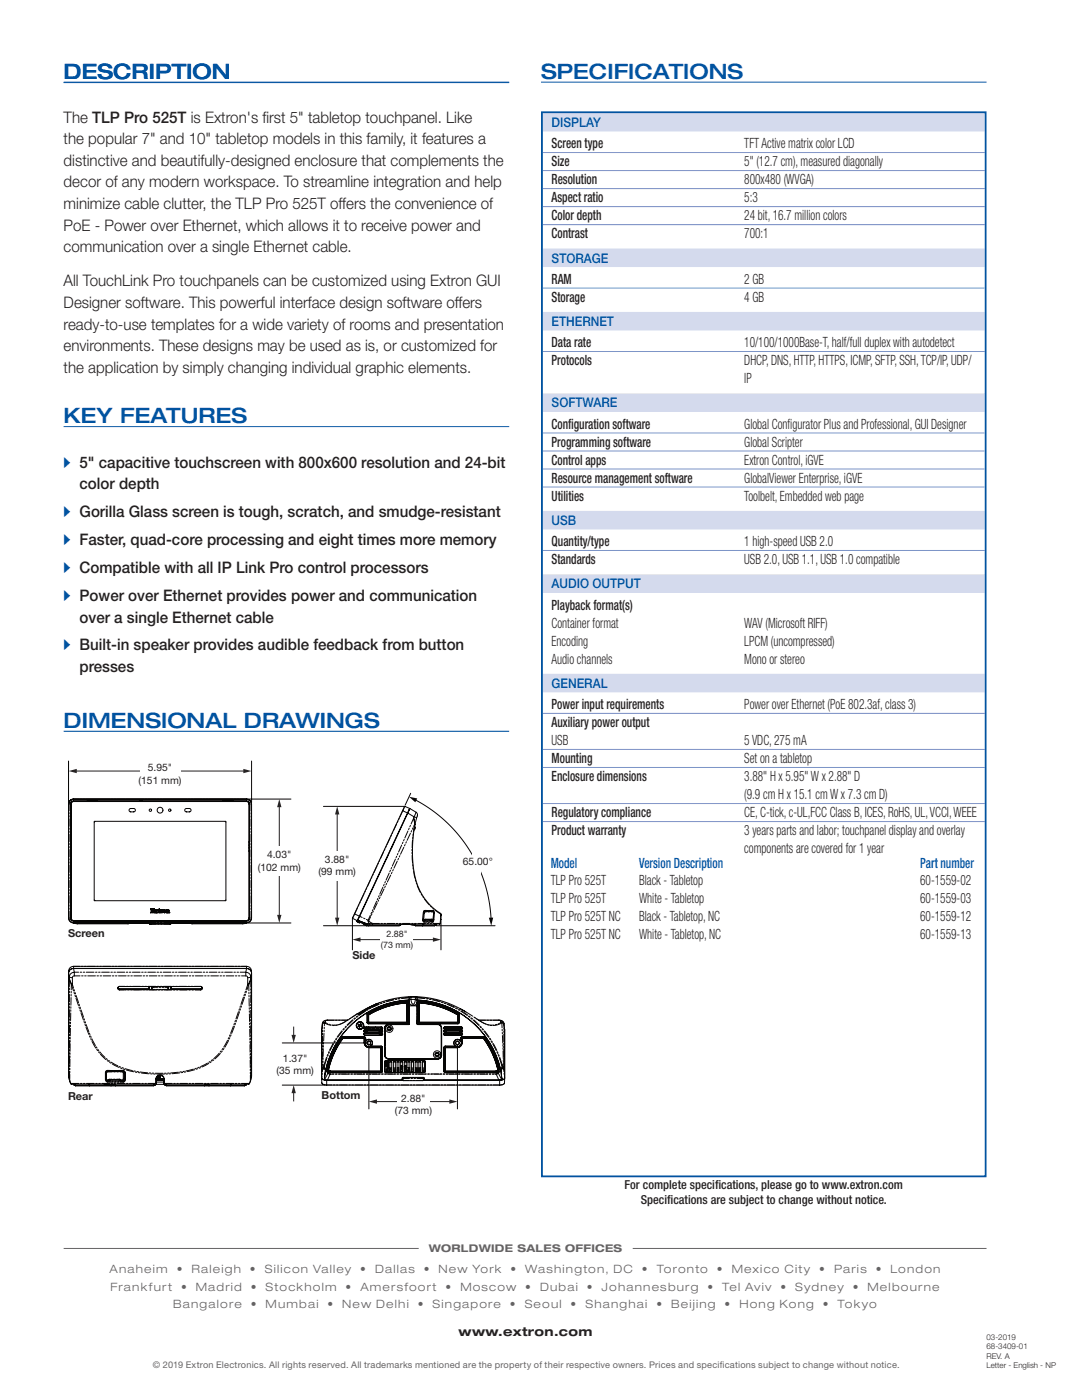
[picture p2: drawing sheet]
<svg xmlns="http://www.w3.org/2000/svg" width="216mm" height="279mm" viewBox="0 0 216 279" stroke-linecap="round" stroke-linejoin="round" font-family="sans-serif">
<defs><g id="words">
<g font-size="4.2" fill="#0153a0">
<text x="12.7" y="15.7">DESCRIPTION</text>
<text x="107.9" y="15.7">SPECIFICATIONS</text>
<text x="12.7" y="84.5">KEY FEATURES</text>
<text x="12.7" y="145.3">DIMENSIONAL DRAWINGS</text>
</g>
<g font-size="3.2" fill="#231f20">
<text x="12.7" y="24.5">The TLP Pro 525T is Extron's first 5&quot; tabletop touchpanel. Like</text>
<text x="12.7" y="28.8">the popular 7&quot; and 10&quot; tabletop models in this family, it features a</text>
<text x="12.7" y="33.1">distinctive and beautifully-designed enclosure that complements the</text>
<text x="12.7" y="37.4">decor of any modern workspace. To streamline integration and help</text>
<text x="12.7" y="41.7">minimize cable clutter, the TLP Pro 525T offers the convenience of</text>
<text x="12.7" y="46">PoE - Power over Ethernet, which allows it to receive power and</text>
<text x="12.7" y="50.3">communication over a single Ethernet cable.</text>
<text x="12.7" y="57.2">All TouchLink Pro touchpanels can be customized using Extron GUI</text>
<text x="12.7" y="61.5">Designer software. This powerful interface design software offers</text>
<text x="12.7" y="65.8">ready-to-use templates for a wide variety of rooms and presentation</text>
<text x="12.7" y="70.1">environments. These designs may be used as is, or customized for</text>
<text x="12.7" y="74.4">the application by simply changing individual graphic elements.</text>
<text x="15.9" y="97.6">color depth</text>
<text x="15.9" y="124.2">over a single Ethernet cable</text>
<text x="15.9" y="134.1">presses</text>
</g>
<g font-size="3.2" fill="#0153a0">
<text x="12.7" y="93.3">A 5&quot; capacitive touchscreen with 800x600 resolution and 24-bit</text>
<text x="12.7" y="103.2">A Gorilla Glass screen is tough, scratch, and smudge-resistant</text>
<text x="12.7" y="108.8">A Faster, quad-core processing and eight times more memory</text>
<text x="12.7" y="114.4">A Compatible with all IP Link Pro control processors</text>
<text x="12.7" y="119.9">A Power over Ethernet provides power and communication</text>
<text x="12.7" y="129.8">A Built-in speaker provides audible feedback from button</text>
</g>
<g font-size="2.8" fill="#231f20">
<text x="110.1" y="29.6">Screen type</text>
<text x="148.5" y="29.6">TFT Active matrix color LCD</text>
<text x="110.1" y="33.2">Size</text>
<text x="148.5" y="33.2">5&quot; (12.7 cm), measured diagonally</text>
<text x="110.1" y="36.8">Resolution</text>
<text x="110.1" y="40.4">Aspect ratio</text>
<text x="148.5" y="36.8">800x480 (WVGA)</text>
<text x="148.5" y="40.4">5:3</text>
<text x="110.1" y="44">Color depth</text>
<text x="110.1" y="47.6">Contrast</text>
<text x="148.5" y="44">24 bit, 16.7 million colors</text>
<text x="148.5" y="47.6">700:1</text>
<text x="110.1" y="56.6">RAM</text>
<text x="148.5" y="56.6">2 GB</text>
<text x="110.1" y="60.2">Storage</text>
<text x="148.5" y="60.2">4 GB</text>
<text x="110.1" y="69.3">Data rate</text>
<text x="148.5" y="69.3">10/100/1000Base-T, half/full duplex with autodetect</text>
<text x="110.1" y="72.9">Protocols</text>
<text x="148.5" y="72.9">DHCP, DNS, HTTP, HTTPS, ICMP, SFTP, SSH, TCP/IP, UDP/</text>
<text x="148.5" y="76.5">IP</text>
<text x="110.1" y="85.6">Configuration software</text>
<text x="110.1" y="89.2">Programming software</text>
<text x="148.5" y="89.2">Global Scripter</text>
<text x="148.5" y="85.6">Global Configurator Plus and Professional, GUI Designer</text>
<text x="110.1" y="92.8">Control apps</text>
<text x="148.5" y="92.8">Extron Control, iGVE</text>
<text x="110.1" y="96.3">Resource management software</text>
<text x="110.1" y="99.9">Utilities</text>
<text x="148.5" y="96.3">GlobalViewer Enterprise, iGVE</text>
<text x="148.5" y="99.9">Toolbelt, Embedded web page</text>
<text x="110.1" y="109">Quantity/type</text>
<text x="110.1" y="112.6">Standards</text>
<text x="148.5" y="109">1 high-speed USB 2.0</text>
<text x="148.5" y="112.6">USB 2.0, USB 1.1, USB 1.0 compatible</text>
<text x="110.1" y="121.7">Playback format(s)</text>
<text x="110.1" y="125.3">Container format</text>
<text x="148.5" y="125.3">WAV (Microsoft RIFF)</text>
<text x="110.1" y="128.9">Encoding</text>
<text x="148.5" y="128.9">LPCM (uncompressed)</text>
<text x="110.1" y="132.5">Audio channels</text>
<text x="148.5" y="132.5">Mono or stereo</text>
<text x="110.1" y="141.5">Power input requirements</text>
<text x="148.5" y="141.5">Power over Ethernet (PoE 802.3af, class 3)</text>
<text x="110.1" y="145.1">Auxiliary power output</text>
<text x="110.1" y="148.7">USB</text>
<text x="148.5" y="148.7">5 VDC, 275 mA</text>
<text x="110.1" y="152.3">Mounting</text>
<text x="110.1" y="155.9">Enclosure dimensions</text>
<text x="148.5" y="155.9">3.88&quot; H x 5.95&quot; W x 2.88&quot; D</text>
<text x="148.5" y="152.3">Set on a tabletop</text>
<text x="148.5" y="159.5">(9.9 cm H x 15.1 cm W x 7.3 cm D)</text>
<text x="110.1" y="163.1">Regulatory compliance</text>
<text x="110.1" y="166.7">Product warranty</text>
<text x="148.5" y="163.1">CE, C-tick, c-UL,FCC Class B, ICES, RoHS, UL, VCCI, WEEE</text>
<text x="148.5" y="166.7">3 years parts and labor; touchpanel display and overlay</text>
<text x="148.5" y="170.3">components are covered for 1 year</text>
<text x="109.9" y="176.5">TLP Pro 525T</text>
<text x="127.5" y="176.5">Black - Tabletop</text>
<text x="183.6" y="176.5">60-1559-02</text>
<text x="109.9" y="180.1">TLP Pro 525T</text>
<text x="109.9" y="183.7">TLP Pro 525T NC</text>
<text x="127.5" y="180.1">White - Tabletop</text>
<text x="127.5" y="183.7">Black - Tabletop, NC</text>
<text x="183.6" y="180.1">60-1559-03</text>
<text x="183.6" y="183.7">60-1559-12</text>
<text x="109.9" y="187.3">TLP Pro 525T NC</text>
<text x="127.5" y="187.3">White - Tabletop, NC</text>
<text x="183.6" y="187.3">60-1559-13</text>
</g>
<g font-size="2.8" fill="#0153a0">
<text x="109.9" y="173.2">Model</text>
<text x="127.5" y="173.2">Version Description</text>
<text x="183.6" y="173.2">Part number</text>
</g>
<g font-size="2.6" fill="#0153a0">
<text x="110.1" y="25.3">DISPLAY</text>
<text x="110.1" y="52.4">STORAGE</text>
<text x="110.1" y="65.1">ETHERNET</text>
<text x="110.1" y="81.3">SOFTWARE</text>
<text x="110.1" y="104.8">USB</text>
<text x="110.1" y="117.4">AUDIO OUTPUT</text>
<text x="110.1" y="137.3">GENERAL</text>
</g>
<g font-size="2.5" fill="#231f20">
<text x="124.6" y="237.4">For complete specif</text>
<text x="142.7" y="237.4">ications, please go to www.extron.com</text>
<text x="127.9" y="240.2">Specif</text>
<text x="133.1" y="240.2">ications are subject to change without notice.</text>
<text x="91.5" y="266.6">www.extron.com</text>
</g>
<g font-size="2.3" fill="#636366">
<text x="21.8" y="254">Anaheim</text>
<text x="22" y="257.6">Frankfurt</text>
<text x="35.3" y="254">•</text>
<text x="36.1" y="257.6">•</text>
<text x="38.2" y="254">Raleigh</text>
<text x="39.1" y="257.6">Madrid</text>
<text x="49.9" y="254">•</text>
<text x="50.1" y="257.6">•</text>
<text x="52.8" y="254">Silicon Valley</text>
<text x="53" y="257.6">Stockholm</text>
<text x="69" y="257.6">•</text>
<text x="71.9" y="254">•</text>
<text x="71.9" y="257.6">Amersfoort</text>
<text x="74.8" y="254">Dallas</text>
<text x="84.6" y="254">•</text>
<text x="87.5" y="254">New York</text>
<text x="88.9" y="257.6">•</text>
<text x="91.9" y="257.6">Moscow</text>
<text x="101.9" y="254">•</text>
<text x="104.8" y="254">Washington, DC</text>
<text x="104.8" y="257.6">•</text>
<text x="107.8" y="257.6">Dubai</text>
<text x="117.1" y="257.6">•</text>
<text x="120" y="257.6">Johannesburg</text>
<text x="128.1" y="254">•</text>
<text x="131" y="254">Toronto</text>
<text x="141.1" y="257.6">•</text>
<text x="143.1" y="254">•</text>
<text x="144.1" y="257.6">Tel Aviv</text>
<text x="146" y="254">Mexico City</text>
<text x="155.7" y="257.6">•</text>
<text x="158.7" y="257.6">Sydney</text>
<text x="163.5" y="254">•</text>
<text x="166.4" y="254">Paris</text>
<text x="170.2" y="257.6">•</text>
<text x="173.1" y="257.6">Melbourne</text>
<text x="174.7" y="254">•</text>
<text x="177.7" y="254">London</text>
<text x="34.6" y="261.1">Bangalore</text>
<text x="50" y="261.1">•</text>
<text x="53" y="261.1">Mumbai</text>
<text x="65.3" y="261.1">•</text>
<text x="68.3" y="261.1">New Delhi</text>
<text x="83.4" y="261.1">•</text>
<text x="86.3" y="261.1">Singapore</text>
<text x="101.8" y="261.1">•</text>
<text x="104.7" y="261.1">Seoul</text>
<text x="113.9" y="261.1">•</text>
<text x="116.8" y="261.1">Shanghai</text>
<text x="131" y="261.1">•</text>
<text x="133.9" y="261.1">Beijing</text>
<text x="144.6" y="261.1">•</text>
<text x="147.5" y="261.1">Hong Kong</text>
<text x="164.2" y="261.1">•</text>
<text x="167.1" y="261.1">Tokyo</text>
</g>
<g font-size="2.2" fill="#231f20">
<text x="13.6" y="187">Screen</text>
<text x="70.3" y="191.5">Side</text>
<text x="13.6" y="219.5">Rear</text>
<text x="64.2" y="219.3">Bottom</text>
</g>
<g font-size="2.1" fill="#231f20">
<text x="29.5" y="153.9">5.95&quot;</text>
<text x="27.6" y="156.4">(151 mm)</text>
<text x="51.4" y="173.8">(102 mm)</text>
<text x="53.3" y="171.3">4.03&quot;</text>
<text x="64.8" y="172.2">3.88&quot;</text>
<text x="92.4" y="172.5">65.00°</text>
<text x="63.6" y="174.7">(99 mm)</text>
<text x="55.2" y="214.3">(35 mm)</text>
<text x="56.5" y="211.9">1.37&quot;</text>
<text x="80.1" y="219.9">2.88&quot;</text>
<text x="78.8" y="222.3">(73 mm)</text>
</g>
<text font-size="2.1" fill="#636366" x="85.6" y="249.9">WORLDWIDE SALES OFFICES</text>
<g font-size="1.8" fill="#231f20">
<text x="76" y="189.1">(73 mm)</text>
<text x="77.1" y="187">2.88&quot;</text>
</g>
<g font-size="1.8" fill="#636366">
<text x="30.5" y="273.1">© 2019 Extron Electronics. All rights reserved. All trademarks mentioned are the property of their respective owners. Prices and specif</text>
<text x="143.6" y="273.1">ications subject to change without notice.</text>
</g>
<g font-size="1.6" fill="#231f20">
<text x="196.8" y="267.4">03-2019</text>
<text x="196.8" y="269.3">68-3409-01</text>
<text x="196.8" y="271.2">REV. A</text>
<text x="196.8" y="273.1">Letter - English - NP</text>
</g>
</g></defs>
<!-- layer: graphics -->
<path d="M12.7 16.4h88.9M12.7 16.5h88.9M107.9 16.4h88.9" fill="none" stroke="#0153a0" stroke-width=".2"/>
<path d="M108.2 24.4h88.3M108.2 51.4h88.3M108.2 64.1h88.3M108.2 80.4h88.3M108.2 103.8h88.3M108.2 116.5h88.3M108.2 136.3h88.3" fill="none" stroke="#d4daed" stroke-width="3.7" stroke-linecap="butt"/>
<g fill="none" stroke="#7e92c6" stroke-width=".2">
<path d="M108.3 30.4h88.2M108.3 34h88.2M108.3 37.6h88.2M108.3 41.2h88.2M108.3 44.8h88.2M108.3 57.5h88.2M108.3 70.2h88.2M108.3 86.4h88.2M108.3 90h88.2M108.3 93.6h88.2M108.3 97.2h88.2M108.3 109.9h88.2"/>
<path d="M108.3 142.4h88.2M108.3 149.6h88.2M108.3 153.2h88.2M108.3 160.4h88.2M108.3 164h88.2"/>
</g>
<path d="M108.1 22.4h88.6v212.4h-88.6z" fill="none" stroke="#0153a0" stroke-width=".35"/>
<path d="M12.7 249.2h70.8M126.3 249.2h70.5" fill="none" stroke="#636366" stroke-width=".2"/>
<g fill="none" stroke="#050504" stroke-width=".2">
<path d="M13.7 151.9v8.3M14.7 159.5l-.8 .3M14.7 159.5h34.5M14.7 159.9a.6 .6 0 0 0-.6 .6M14.7 159.5a1 1 0 0 0-1 1v22.7a1 1 0 0 0 1 1h34.5a1 1 0 0 0 1-1v-22.7a1 1 0 0 0-1-1M14.7 159.9h13.3M17.4 159.9h.1M17.7 159.9h.1M17.9 159.9h.1M18.3 159.9h.1M18.6 159.9h.1M18.9 159.9h.1"/>
<path d="M19.2 159.9h.1M19.4 159.9h.1M28 159.9l.2-.2 .2 .2M28 159.9h.1M28.4 159.9a.24 .24 0 0 0-.2-.2 .24 .24 0 0 0-.2 .2M28.4 159.9h20.8M28.4 159.9h.1M44.5 159.9h.1M44.7 159.9h.1M45 159.9h.1M45.3 159.9h.1M45.6 159.9h.1"/>
<path d="M45.9 159.9h.1M46.2 159.9h.1M46.4 159.9h.1M49.2 159.9a.6 .6 0 0 1 .6 .6M49.2 159.5l.8 .3M49.5 159.5h8.6M50.2 151.9v8.3M82.8 159.6l.2 .1a28.4 28.4 0 0 1 11.5 11.4M14.1 160.5v22.7M14.1 168.8h.1M14.1 168.2h.1M14.1 168.5h.1"/>
<path d="M14.1 169.1h.1M14.1 169.4h.1M14.1 169.7h.1M14.1 160.5l.1 22.7a.51 .51 0 0 0 .5 .5h34.5M14.1 160.5a.54 .54 0 0 1 .6-.6h34.5a.54 .54 0 0 1 .5 .6v22.7a.54 .54 0 0 1-.5 .5M14.1 168v1.9M14.2 160.5a.51 .51 0 0 1 .5-.5h34.5a.51 .51 0 0 1 .5 .5v22.7a.51 .51 0 0 1-.5 .5M18.8 163.9h26.2l.1 15.8h-26.2zM25.8 161.5l.9-.1a.34 .34 0 0 1 .3 .3 .34 .34 0 0 1-.3 .3l-.9-.1zM37 161.5l.8-.1a.34 .34 0 0 1 .3 .3 .34 .34 0 0 1-.3 .3l-.8-.1zM49.7 168.8h.1M49.7 168.2h.1"/>
<path d="M49.7 168.5h.1M49.7 169.1h.1M49.7 169.4h.1M49.7 169.7h.1M49.7 169.9h.1M49.8 169.9h.1M49.8 160.5v22.7M49.8 168h-.1M49.8 168h.1M14.1 183.2a.6 .6 0 0 0 .6 .6h34.5a.6 .6 0 0 0 .6-.6M14.7 184.2l.7 .1M14.9 184.2l.5 .2 10.4-.1"/>
<path d="M15.4 184.3h.1M15.4 184.3h14.4M29.7 184.2l.1 .1M29.8 184.3h.1M29.8 184.3l.2 .1M29.8 184.3h.2M30 184.4h.1M30 184.4h3.9M30 182.2h.1M30 181.3v.1M30 181.4h.1M30 181.4v.8"/>
<path d="M30 181.3h.8M30 181.3h.1M30.4 181.7v.1M30.4 181.8l.2 .1M30.6 181.9h.1M30.6 181.5l-.2 .2M30.6 181.5h.1M30.6 181.5v.4M30.8 181.3h.1M30.8 181.6l-.2-.2h-.2v.7h.2l.2-.2M30.8 181.6h.1M30.8 181.3v.3"/>
<path d="M30.8 181.9h.1M30.9 181.9h.1M30.9 181.9l-.1 .3h-.8M30.9 181.6h.1M30.9 182.2h.1M30.9 181.6h.3M30.9 182.2h.2M30.9 181.6l.2 .3-.2 .3M31.1 182.1h.1M31.1 182.2h.1M31.1 182.1v.1M31.2 182l-.1 .1"/>
<path d="M31.2 182h.1M31.2 182v.2h.3M31.2 181.6h.1M31.3 181.6h.1M31.3 181.6v.2l-.1-.2M31.3 181.6h.2M31.5 181.6l-.2 .2 .2 .3M31.5 181.6h.1M31.5 182.1h.1M31.5 182.2h.1M31.5 182.1v.1M31.8 182.2h.1"/>
<path d="M31.8 181.4l-.3 .2 .3 .6M31.8 181.4h.1M31.8 181.4l.1 .2M31.9 181.6h-.1v.4l.2 .1-.2 .1M31.9 181.6h.1M32 182.1l.3 .1M32 182.1h.1M32 181.6h.1M32 181.6v.5M32 181.6h.3M32.3 181.6h.1M32.3 181.8v.3"/>
<path d="M32.3 181.6v.1M32.3 181.7h.1M32.3 181.8h.1M32.3 181.7l.2-.1v.1M32.3 182.1h.1M32.3 182.2h.1M32.3 182.1v.1M32.4 181.7l-.1 .1M32.4 181.7h.1M32.5 181.7h.1M32.6 181.9a.29 .29 0 0 1 .3-.3 .29 .29 0 0 1 .3 .3 .29 .29 0 0 1-.4 .3M32.6 181.9l.2 .3"/>
<path d="M32.6 181.9h.1M32.8 181.6l.1 .1-.1 .4zM32.8 182.1h.1M32.8 182.2h.1M33.2 182.2h.1M33.2 181.6h.1M33.2 182.2h.3M33.2 181.6v.6M33.2 181.6h.2M33.4 181.6h.1M33.4 181.6h.3l.2 .5M33.5 182.1h.1"/>
<path d="M33.5 182.1l-.1-.4h.2l-.1 .5M33.5 182.2h.1M33.5 182.1v.1M33.5 182.2h.4M33.9 182.1h.1M33.9 182.2h.1M33.9 182.1v.1M33.9 184.3h.2M33.9 184.4h.1M34.1 184.3l-.2 .1M34.1 184.3l-.1 .1M34.1 184.3h.1"/>
<path d="M34.1 184.3h14.4M34.1 184.2v.1M34.1 184.2h.1M34.2 184.2h-.1M48.5 184.3h.1M49 184.2l-.6 .2-10.3-.1M49.1 184.2l-.6 .1M49.5 184.2h8.6"/>
<circle cx="30" cy="161.7" r=".24"/>
<circle cx="31.9" cy="161.7" r=".58"/>
<circle cx="33.9" cy="161.7" r=".24"/>
</g>
<g fill="none" stroke="#050504" stroke-width=".2" stroke-dasharray="1.5 .3 .3 .3 .3 .3">
<path d="M14.7 159.9h.1M14.7 159.5h.1M14.7 160v-.1M14.7 159.5v.1M14.7 159.6a.92 .92 0 0 0-.9 .9M49.2 159.9h.1M49.2 159.5h.1M49.2 159.5a.97 .97 0 0 1 1 1M49.2 159.5v.1M49.2 160v-.1M13.7 160.5h.1M13.7 160.5a.97 .97 0 0 1 1-1"/>
<path d="M14.1 160.5h.1M14.2 160.5h-.1M49.7 160.5h.1M49.8 160.5h.1M50.1 160.5a.92 .92 0 0 0-.9-.9M50.2 160.5h-.1M50.2 160.5h.1M13.7 183.2h.1M13.8 183.2h-.1M13.8 183.2a.92 .92 0 0 0 .9 .9M14.1 183.2h.1M14.2 183.2h-.1"/>
<path d="M14.7 183.8h.1M14.7 184.2h.1M14.7 184.1v.1M14.7 184.2a.97 .97 0 0 1-1-1M14.7 183.7h.1M14.9 184.2l.5 .1M15.4 184.4v-.1M25.5 184.4v-.1M29.7 184.2h.1M29.8 184.2h.1M29.8 184.3h.1M29.8 184.3l.1 .1"/>
<path d="M29.8 184.3v-.1M29.8 184.3h.2M29.9 184.4h.1M30 184.2v.1M30 184.4h-.1M30 184.4v-.1M30 184.3h.1M33.9 184.3v-.1M33.9 184.4v-.1M33.9 184.3h.2M33.9 184.3h.1M33.9 184.4h.1"/>
<path d="M34 184.4h-.1M34 184.4l.1-.1M34 184.4h.1M34.1 184.3h.1M34.1 184.2v.1M34.1 184.2h.1M34.2 184.2h.1M38.3 184.4v-.1M48.4 184.4v-.1M48.5 184.3l.5-.1M49.2 183.8h.1M49.2 184.2h.1"/>
<path d="M49.2 184.1a.92 .92 0 0 0 .9-.9M49.2 184.1v.1M49.2 183.7h.1M49.7 183.2h.1M49.8 183.2h.1M50.1 183.2h.1M50.2 183.2a.97 .97 0 0 1-1 1M50.2 183.2h.1"/>
</g>
<path d="M15.4 184.3h14.4M34.1 184.3h14.4" fill="none" stroke="#050504" stroke-width=".2" stroke-dasharray="1.5 .3 .3 .3 .3 .3" stroke-dashoffset="1.6"/>
<path d="M14.7 159.5h34.5M49.2 159.6h-34.5M14.7 184.1h34.5M30 184.3h3.9M33.9 184.3h-3.9M33.9 184.4h-3.9M49.2 184.2h-34.5" fill="none" stroke="#050504" stroke-width=".2" stroke-dasharray="1.5 .3 .3 .3 .3 .3" stroke-dashoffset=".5"/>
<path d="M30 184.4h3.9" fill="none" stroke="#050504" stroke-width=".2" stroke-dasharray="1.5 .3 .3 .3 .3 .3" stroke-dashoffset=".4"/>
<path d="M13.8 160.5v22.7M50.2 160.5v22.7M13.7 183.2v-22.7M50.1 183.2v-22.7" fill="none" stroke="#050504" stroke-width=".2" stroke-dasharray="1.5 .3 .3 .3 .3 .3" stroke-dashoffset=".2"/>
<path d="M81.6 159l1.7 .3-.4 .8z" fill="#050504"/>
<path d="M95.4 172.7a28.4 28.4 0 0 1 2.6 10.7" fill="none" stroke="#050504" stroke-width=".2"/>
<path d="M97.5 183.2l.9-.1-.4 1.7z" fill="#050504"/>
<g fill="none" stroke="#050504" stroke-width=".2">
<path d="M81.9 158.3l-1.1 2.4M77.1 171.2l.1 .1M77.3 170.8h.1M78.1 169l.1 .1M78.3 168.6h.1M80.7 160.9l1 .4-10.4 22.4-1-.5zM81.6 161.6h.1M82.7 165.3h.1M82.7 165l.1 .3M82.8 165.3l-.2 .3M13.7 194.2a.95 .95 0 0 1 1-.9h34.5a.95 .95 0 0 1 1 .9M14.7 192.9a1.02 1.02 0 0 0-1 1.2"/>
<path d="M14.7 192.9h.1M14.7 192.9h34.5M23.5 197.1l.3 .4M23.5 197.2l.3 .3M23.6 197.1l.2 .2h6M23.8 197.5a.32 .32 0 0 1-.3-.3 .32 .32 0 0 1 .3-.3h16.2a.32 .32 0 0 1 .3 .3 .32 .32 0 0 1-.3 .3M23.8 197.5h6.6M29.7 197.1l.1-.2v.6M30.2 197l.1 .2M30.2 197v.1M30.3 197.2h.1M30.3 197.2l.2 .3h2.8l.3-.3"/>
<path d="M30.4 196.9l-.2 .3 .1 .2M33.5 197.5h6.5M33.5 196.9a.31 .31 0 0 1 0 .5M33.6 197.2h-.1M33.6 197.2h.1M33.6 197v.2M33.7 197.1l-.1 .1M34.1 196.9v.6M34.1 196.9v.2M40.3 197.1l-.3 .2h-5.9M40.3 197.2l-.3 .3M40.3 197.1l-.3 .4"/>
<path d="M49.2 192.9a1.02 1.02 0 0 1 1 1.2M49.2 192.9h.1M71.2 183.9l.6 .2M71.2 183.9h.2M71.2 183.9h.1M71.5 183.5l-.3 .4M71.6 184h.1M71.7 184l.1 .1M71.7 184h-.1M71.8 184.1h.1M71.8 184v.1M72.4 184.1l-1-.4v.1l1.1 .6h.8"/>
<path d="M72.6 184.1l.7 .3M72.8 184.4v.3h7.1v-.3M73.1 184.7h6.6M79.9 184.5h1.9M81.6 199l.1 .6M81.6 199.6l.1 .5a.84 .84 0 0 0 .7 .5 .84 .84 0 0 0 .8-.5v-.5M81.7 199.6a17.7 17.7 0 0 0-17 15.9l-.5-.4M81.7 184.4l.4 .1M82 199v.5M82 199l-.1-.1h.6h.4v.1M82 199h.1M82 199.5l-.3 .1"/>
<path d="M82 199.5l.2 .7 .2 .2 .3-.2 .2-.7M82 199.5h.9M82.1 184.5h-.2h.3M82.1 184.5h.1M82.2 184.5h.3h-.2M82.2 184.5h.1M82.3 184.5h.1M82.6 184.5v.2h1.8M82.8 184.4l-.5 .1M82.9 184.7l1.4 .1M82.9 199.5l.3 .1M82.9 199h.1"/>
<path d="M82.9 199v.5M83.2 199.6a17.9 17.9 0 0 1 16.7 14M83.3 199l-.1 .6M83.5 199.9a15.1 15.1 0 0 1 8.1 2.6v1.6l-.2 .2h-7.9l-.1-.2zM84.3 184.7v.1M84.4 184.7h2.6M84.4 183.5h.1M84.4 183.5l.1 .4M84.5 182.2h.1M84.5 182.2l-.1 1.3M84.5 183.9h.1M84.5 181.9h1.9l.1 .3"/>
<path d="M84.7 183.7h.1M84.7 183.7h-.3M84.9 183.6h.9l.1 .2 .3-.1M84.9 183.6l-.2 .1M84.9 183.6h.9M86.4 181.8h-1.7l-.2 .4M86.5 182.2h.1M86.5 182.2l-.1 1.2-.2 .3M86.7 184.7l-2.4 .1M87 184.7h.1M87 184.4v.3M87.1 184.8h11.7"/>
<path d="M87.9 183.5l-.2 .9h-14.4M87.9 183.5h.1M88 182.8l-.1 .7M88 182.6v-.2a12 12 0 0 1-5.6-9.7 26.8 26.8 0 0 1 .8-9.6l.1-.5-.1-.4-1.4-.8-10.4 22.3 1.9 .7M88 182.6v.2M13.7 214.8v.1M13.9 215.7v.1M13.9 215.8l-.2-1v-20.6a.96 .96 0 0 1 1-.9h34.5a.96 .96 0 0 1 1 .9v20.6l-.4 1.5h-17.1M13.9 215.8l.3 .5h16.9M14.4 216.3h.1M14.8 216.3v.3h3.1M15.1 216.7h.1"/>
<path d="M15.1 216.6v.1M15.1 216.7h2.8M17.9 216.6h4.5M17.9 216.7h4.3M17.9 216.6v.1M20.8 216.4l.4 .1M21.1 214l.3-.3h3.1l.3 .1 .1 .3M21.4 216.5h.1M21.4 216.4h-.4l.2 .1M21.4 216.4h.2l-.1 .1M21.5 216.4v.1M21.5 216.5h-.1"/>
<path d="M21.5 213.8l-.3 .2v1.4a.47 .47 0 0 0 .8 .1M21.5 213.8h.1M21.6 213.8h-.1M21.6 213.8h3.1l.2 .3v1.2a.42 .42 0 0 1-.6 .4M21.9 216.3l-.4 .2M22 215.5h2M22.2 216.7h.8M22.2 216.6v.1M22.4 216.6h.4M22.5 216.3l-.1 .3M22.8 216.3v.3M22.8 216.6h7.9"/>
<path d="M23 216.6v.1M23.9 215.5l.2 .1M23.9 215.5h-1.9M24.1 215.6l.2 .1M24.1 215.6h.1M24.8 214h.1M24.9 215.4l-.1 .2-.2 .2M30.7 216.6l-7.7 .1M31 216.4h.2M31 216.3v.3h-.3M31.1 216.2v.1M31.1 215.3h1.6"/>
<path d="M31.1 216.3h.1M31.2 215.3v1M31.2 215.4h1.5M31.2 215.5h1.5M31.2 215.6h1.5M31.2 216.4h1.5M31.3 214.9v.1M31.3 215l-.1 .1M31.3 215h.1M31.4 214.7h.1M31.4 214.8h.3l-.3 .1v.2h.4h-.4v-.3M31.5 214.7l-.4 .7"/>
<path d="M31.5 214.7l.5-.2 .4 .2M31.6 214.6h.6l-.2 .1v.4l-.1-.4h-.4M31.7 214.6v.1M31.8 214.6v.1M32.4 214.7l.3 .5v1.2M32.4 214.7h.1M32.7 216.4h.2M32.7 215.3v1M32.7 215.9h-1.5v.5M32.7 216.3h.1M32.8 216.2l-.1 .1M32.9 216.3v.3h8.2"/>
<path d="M33.2 216.6l7.6 .1M40.8 216.7h.9M40.8 216.6v.1M41.1 216.6h.3M41.1 216.3v.3M41.4 216.3v.3M41.4 216.6h7.7M41.7 216.6v.1M41.7 216.7h4.3M46 216.7h2.8M46 216.6v.1M48.8 216.7h.1"/>
<path d="M48.8 216.6v.1M49.1 216.6h.1M49.1 216.3v.3M49.4 216.3h.1M50.2 214.8v.1M56.3 208.1h17M56.3 216.6h8.5M64.2 215.2a.93 .93 0 0 0 1 .4h15.2M64.2 215.2v.9M64.2 205.5v9.7M64.2 205.5v.1M64.2 216.1a.75 .75 0 0 0 1 .5h34.6a.84 .84 0 0 0 .9-.5"/>
<path d="M64.7 215.4l.1 .1M64.8 215.2l-.1 .2M64.8 215.5h15.5M65 213.6l-.3 1.8M65 213.6h.1M68.3 207.1h4.4l.1 1a.87 .87 0 0 0 .9 .8l2.4 .1v4.9h-10.2a.52 .52 0 0 1-.5-.6 17.5 17.5 0 0 1 2.9-6.2zM68.4 207.2h4.3v.9a1.01 1.01 0 0 0 1 1h2.3v4.7h-10.1l-.3-.2a14.3 14.3 0 0 1 2.8-6.4zM69.4 203.6h-4.1a.88 .88 0 0 0-1 .6l-.1 1.3M71.3 202.3a11.4 11.4 0 0 1-3.8 2.2l-.7 .1M71.3 202.3h.1M71.5 204.6l.2 .1M71.5 204.6l.3 .1"/>
<path d="M71.6 204.9l.1 .1M71.6 204.4l.2 .1M71.6 204.4l-.1 .2M71.6 204.4l.2 .2M71.7 202.3v.1M71.7 202.3h.1M71.7 204.7l-.1 .2M71.8 204.7h-.1M71.8 204.7l-.2 .2M71.8 204.7h.1M71.8 204.5v.1M71.8 204.6v.1"/>
<path d="M71.8 204.6l.1 .1M71.9 204.7l-.2 .3M71.9 204.7v.1M71.9 204.7l.2 .2M71.9 204.8l-.2 .2M71.9 204.8l.2 .1M71.9 204.7l.3 .1M71.9 204.7h.1M71.9 204.4h.2M71.9 204.4l-.1 .1M71.9 204.4l-.1 .2M72 204.6l.2 .2"/>
<path d="M72 204.6l-.1 .1M72.1 204.4l-.1 .2M72.1 204.4l-.2 .3M72.2 204.8l-.1 .1M72.3 201.9l-.2 .2M72.6 206.2h3.6a.2 .2 0 0 1 .2 .2 .2 .2 0 0 1-.2 .2h-3.4l-.2-.1zM72.6 205h3.6a.2 .2 0 0 1 .2 .2 .2 .2 0 0 1-.2 .2h-3.4l-.2-.1zM72.7 205.8v.1M72.7 205.9h.1M72.7 205.8h.1M72.8 205.9h.1M72.8 205.8h.1"/>
<path d="M72.8 205.6a.2 .2 0 0 0-.2 .2 .2 .2 0 0 0 .2 .2M72.8 205.6h3.4a.2 .2 0 0 1 .2 .2 .2 .2 0 0 1-.2 .2h-3.4M72.8 205.9v.1M72.8 205.8v.1M72.8 205.7v.3M72.8 205.7h.4M72.8 205.7h.1M72.8 205.6h.4M72.8 205.6h.1M72.8 205.3h.4M72.8 205.3h.1M72.8 205.3v.1"/>
<path d="M72.8 206l.1-.3v.3M72.9 205.6h.1M72.9 205.3h.1M72.9 205.3v.1M72.9 207.9a.72 .72 0 0 1 1.2-.3 .72 .72 0 0 1-.2 1.2M72.9 207.9v-.8l-.1-.2h-4.4a12.6 12.6 0 0 0-3.1 6.6l.2 .4 .4 .2 10.3-.1 .1-.2v-4.9l-.3-.1h-2.1M73.2 206h.1M73.2 205.9h.1M73.2 205.7v.3M73.2 205.6h.1M73.2 205.7h.1M73.2 205.3v.1"/>
<path d="M73.2 205.3h.1M73.3 206h.1M73.3 205.9v.1M73.3 205.9h.1M73.3 202.4a16 16 0 0 1 8.1-2.5l.1 4.2-.2 .2h-7.8l-.2-.2zM73.4 205.1h-.1M73.4 205.1l.2-.1 .2 .4M73.4 205.1h.1M73.4 207.9v.5M73.4 202.4a15 15 0 0 1 8-2.3l-.1 4.1h-7.8zM73.5 202.5a17.4 17.4 0 0 1 7.7-2.4v3.9h-7.7zM73.6 205l-.4 .1"/>
<path d="M73.6 208.4v12.9M75 205l-.7 .4M75.1 200.5l-3.1 1.8M75.3 200.4h-.2l-1.2 .5-2.2 1.4M75.3 200.4h.1M75.3 205.1h.1M75.3 205.1v.3M75.3 205.4h.1M75.4 205.4h.1M75.4 205.1h.1M75.5 205.1h.1M75.5 205.4h.1"/>
<path d="M75.5 205.1v.3M75.7 206.2v.2h.2M75.7 200.1h.1M75.9 206.4h.5M75.9 206.2v.2M75.9 205.7h-.2v.3M75.9 205.7v.3M75.9 205.7h.4M76 205.2h.1M76 205v.4h.2M76.3 205.1l-.3 .1M76.8 205.2a.77 .77 0 0 1 .7-.8l4.1-.1v-4.7a17.9 17.9 0 0 0-16.6 14"/>
<path d="M76.8 208.7h.1M76.8 205.2v5.4a.77 .77 0 0 0 .7 .8l9.8-.1a.76 .76 0 0 0 .8-.7v-5.4M77.1 213.8a.19 .19 0 0 0 .1 .2 .19 .19 0 0 0 .2-.2M77.1 212.8h.1M77.1 212.1h.1M77.1 212.2h.1M77.1 213.4h.3M77.1 213.7h.3M77.1 212h.1M77.1 211.8h.1M77.1 212.4v.1M77.1 212.4h.1"/>
<path d="M77.1 211.8v2M77.1 212v.2M77.1 212.4v.2M77.1 212v.1M77.1 212.1v.1M77.2 211.8l-.1 .8M77.3 211.9v.1M77.3 211.8h.1M77.3 212.1h.1M77.3 212.1l.1-.3v1.3M77.3 211.9h.1M77.3 211.8v.4h.1"/>
<path d="M77.3 211.9v.2M77.3 211.8v.1M77.4 211.9l-.1 .2M77.4 211.9h.1M77.4 211.9v1.9M77.4 213.1h.1M77.4 212.2h-.1M77.4 211.9v.1a.19 .19 0 0 0-.2-.2 .19 .19 0 0 0-.1 .2M77.8 213.8v-1.8a.19 .19 0 0 1 .2-.2 .19 .19 0 0 1 .2 .2v1.8M77.8 213.8a.19 .19 0 0 0 .2 .2 .19 .19 0 0 0 .2-.2M77.8 213.1h.4M77.8 213.4h.4"/>
<path d="M77.8 213.7h.4M77.8 205.1v.4M78.5 213.8v-1.8a.19 .19 0 0 1 .2-.2 .19 .19 0 0 1 .2 .2v1.8M78.5 213.8a.19 .19 0 0 0 .2 .2 .19 .19 0 0 0 .2-.2M78.5 213.1h.4M78.5 213.4h.4M78.5 213.7h.4M78.7 213.7v.3M79.2 213.8v-1.8a.19 .19 0 0 1 .2-.2 .19 .19 0 0 1 .2 .2v1.8M79.2 213.8a.19 .19 0 0 0 .2 .2 .19 .19 0 0 0 .2-.2M79.2 213.1h.4M79.2 213.4h.4"/>
<path d="M79.2 213.7h.4M79.4 213.7v.3M80 213.8v-1.8a.19 .19 0 0 1 .1-.2 .19 .19 0 0 1 .2 .2v1.8M80 213.8a.19 .19 0 0 0 .1 .2 .19 .19 0 0 0 .2-.2M80 213.2h.3M80 213.4h.3M80 213.7h.3M80.1 213.1h.1M80.1 213.1h-.1M80.2 212.8h.1M80.2 212.8v.2h.1v-.2M80.2 212.8v.1"/>
<path d="M80.2 215.5l.1-.4 .1-.1h4.1l.2 .5M80.3 215.4v.1M80.3 215.3h.1M80.3 215.2h.1M80.3 215.1v.1M80.3 215.2v.3M80.3 215.5l.2 .2h3.9l.2-.2M80.3 215.5h.1M80.3 213.8v.1M80.3 213.8h.1M80.3 212.8h.1M80.3 212.7l-.2 .1"/>
<path d="M80.3 212.7h-.2v.4M80.5 215.1l-.2 .1M80.7 213.8v-1.8a.19 .19 0 0 1 .2-.2 .19 .19 0 0 1 .2 .2v1.8M80.7 213.8a.19 .19 0 0 0 .2 .2 .19 .19 0 0 0 .2-.2M80.7 213.2h.4M80.7 213.1h.2M80.7 213.4h.4M80.7 213.7h.4M80.7 213.8h.4M80.8 213.2h-.1M80.9 213.1h.1M80.9 213.2h.2"/>
<path d="M81 212.8h.1M81 212.8l.1 .2M81 212.8v.1M81.1 212.7l-.2 .1M81.1 212.7h-.2v.4M81.4 213.8v-1.8a.19 .19 0 0 1 .2-.2 .19 .19 0 0 1 .2 .2v1.8M81.4 213.8a.19 .19 0 0 0 .2 .2 .19 .19 0 0 0 .2-.2M81.4 213.8h.4M81.4 213.1h.4M81.4 213.4h.4M81.4 213.7h.4M81.6 204.2l-.2 .2h-3.9a.77 .77 0 0 0-.7 .8"/>
<path d="M81.7 203.6l-.1 .1M81.7 203.6h.1M81.7 204.3l-.2 .2h-4a.7 .7 0 0 0-.7 .7v5.4a.7 .7 0 0 0 .7 .7h9.8a.7 .7 0 0 0 .7-.7v-5.4a.7 .7 0 0 0-.7-.7l-4-.1-.1-3.7h-1.5l-.1 3.7M82.1 213.8v-1.8a.19 .19 0 0 1 .2-.2 .19 .19 0 0 1 .2 .2v1.8M82.1 213.8a.19 .19 0 0 0 .2 .2 .19 .19 0 0 0 .2-.2M82.1 213.1h.4M82.1 213.4h.4M82.1 213.7h.4M82.1 213.8h.4M82.9 213.8v-1.8a.19 .19 0 0 1 .1-.2 .19 .19 0 0 1 .2 .2v1.8M82.9 213.8a.19 .19 0 0 0 .1 .2 .19 .19 0 0 0 .2-.2M82.9 213.1h.3"/>
<path d="M82.9 213.4h.3M82.9 213.7h.3M82.9 213.8h.3M82.9 213.7l.3 .1M83.2 203.6h.1M83.2 203.6v.1M83.2 204.4v-4.8a17.9 17.9 0 0 1 16.7 14M83.2 204.2l.3 .2h3.8a.77 .77 0 0 1 .8 .8 .78 .78 0 0 0-.8-.8h-3.8zM83.6 200a15.7 15.7 0 0 1 7.9 2.5l-.1 1.7h-7.8zM83.6 213.8v-1.8a.19 .19 0 0 1 .2-.2 .19 .19 0 0 1 .2 .2v1.8M83.6 213.8a.19 .19 0 0 0 .2 .2 .19 .19 0 0 0 .2-.2M83.6 213.1h.4"/>
<path d="M83.6 213.4h.4M83.6 213.7h.4M83.6 213.8h.4M83.7 200.1a17.4 17.4 0 0 1 7.6 2.4v1.5h-7.6zM84.3 213.8v-1.8a.19 .19 0 0 1 .2-.2 .19 .19 0 0 1 .2 .2v1.8M84.3 213.8a.19 .19 0 0 0 .2 .2 .19 .19 0 0 0 .2-.2M84.3 213.1h.4M84.3 213.4h.4M84.3 213.7h.4M84.3 213.8h.3M84.4 215.1l.2 .1M84.6 215.5h.1"/>
<path d="M84.6 215.2h.1M84.6 213.7v.2zM84.6 215.1v.1M84.6 215.2v.3M84.6 211.7l.2 .2M84.6 211.7h-7.6l-.2 .2v1.9l.2 .3h7.6M84.6 211.7l.3 .2M84.6 215.3h.1M84.6 215.4l-.1 .1M84.8 213.8l-.2 .3M84.9 213.8l-.3 .3M84.9 211.9v1.9"/>
<path d="M87 210.2h.4M88.6 205h3.5a.2 .2 0 0 1 .2 .2 .2 .2 0 0 1-.2 .2h-3.4l-.2-.1zM88.6 206.2h3.5a.2 .2 0 0 1 .2 .2 .2 .2 0 0 1-.2 .2h-3.4l-.2-.1zM88.7 205.6h3.4a.2 .2 0 0 1 .2 .2 .2 .2 0 0 1-.2 .2h-3.4M88.7 205.6a.2 .2 0 0 0-.2 .2 .2 .2 0 0 0 .2 .2M88.8 206.2l.1 .4M88.8 205.6v.4M88.8 205.4l.1-.3 .3-.1h2.4l.4 .4M88.8 206.2l.1 .2 .3 .2M88.9 205l-.1 .4M88.9 209.1h2.3a1.01 1.01 0 0 0 1-1v-.9h4.3a15.1 15.1 0 0 1 2.8 6.4l-.4 .2h-10zM88.9 205.2v.2"/>
<path d="M88.9 205.6v.4M88.9 206.2v.2M88.9 206.2l.3 .2h2.3l.3-.2M88.9 205.4l.3-.3h2.3l.3 .3M89 205.1v.1M89 206.3v.2M89.2 205v.1M89.2 206.4v.2M91.3 208.4v12.9M91.5 205l.1 .1M91.6 205.1h.1M91.6 206.4h.1"/>
<path d="M91.6 206.4l-.1 .2M91.9 205.6v.4M91.9 205.2v.2M91.9 205.6l.1 .1M91.9 206.2v.2M91.9 205.9h.1M91.9 201.4l1.1 .6M91.9 205l.1 .4M91.9 207.9a.72 .72 0 0 0-1.1-.3 .72 .72 0 0 0 .2 1.2M91.9 207.9v-.8l.2-.2h4.4a12.6 12.6 0 0 1 3.1 6.6l-.2 .4-.5 .2-10.2-.1-.1-.2v-4.9l.2-.1h2.2M92 206.2l-.2 .2-.3 .2M92 205.6v.4"/>
<path d="M92 205.8l-.1 .2M92 206.2l-.1 .4M92.9 201.9a19.8 19.8 0 0 0-21.6 .5M94.7 203.1a5.7 5.7 0 0 0 3.4 1.5M95.5 203.6h4.1a.87 .87 0 0 1 .9 .6l.2 1.4M99.4 213.3a.52 .52 0 0 1-.5 .6M99.4 213.3a14.9 14.9 0 0 0-2.9-6.2h-4.4v1a.87 .87 0 0 1-.9 .8l-2.5 .1 .1 4.9h10.1M99.9 213.6l.2 1.8M99.9 213.6l.3 1.9 .5-.4M100.1 215.5h-15.5M100.1 215.1v.1M100.1 215.4h.1"/>
<path d="M100.1 215.4v.1M100.7 205.5v9.7M100.7 215.2v.9M100.7 215.2a.93 .93 0 0 1-1 .4h-15.2"/>
<circle cx="71.8" cy="204.7" r=".75"/>
<circle cx="71.8" cy="204.7" r=".68"/>
<circle cx="73.6" cy="208.1" r=".33"/>
<circle cx="73.6" cy="208.1" r=".41"/>
<circle cx="77.7" cy="205.3" r=".27"/>
<circle cx="77.7" cy="205.3" r=".74"/>
<circle cx="77.7" cy="205.3" r=".39"/>
<circle cx="77.7" cy="205.3" r=".4"/>
<circle cx="87.2" cy="210.4" r=".4"/>
<circle cx="87.2" cy="210.4" r=".74"/>
<circle cx="87.2" cy="210.4" r=".39"/>
<circle cx="87.2" cy="210.4" r=".27"/>
<circle cx="91.3" cy="208.1" r=".41"/>
<circle cx="91.3" cy="208.1" r=".33"/>
</g>
<g fill="none" stroke="#050504" stroke-width=".2" stroke-dasharray="1.5 .3 .3 .3 .3 .3">
<path d="M80.4 161.8h-.1M80.8 160.9l-.4 .9M81.3 162.2l-.9-.4M81.4 162.3l-.1-.1M82.5 163.3l.1-.3M82.5 163.3l.3 1.2M82.6 163l-1.2-.7M82.6 163l.4-.9M82.6 163l.5 .2M82.7 165.6v-.3M82.7 164.7v-.2M82.7 164.7l.1-.1"/>
<path d="M82.7 165.3l.1-.3M82.7 164.5h.1M82.7 164.5l-.2-1.2M82.8 164.5v.1M13.8 194.9a.97 .97 0 0 1 1-.9M13.8 194.9l.6 .2M13.8 194.9l-.1-.7M13.8 195.2l.1 .5 .5 .7M13.8 195.2v-.3M14.2 196.5l.2-.1M14.2 196.5l-.4-1.3M14.3 196.6l-.1-.1"/>
<path d="M14.3 196.6h.2M14.4 196.4l.1 .2M14.4 195.1l.1 1.5M14.7 193.3l.1 .7M14.7 193.3v-.4M14.8 194.8h-.2l-.2 .3M14.8 194v.8M23.8 197.6a.35 .35 0 0 1-.3-.4 .35 .35 0 0 1 .3-.3M23.8 197.5v.1M23.8 196.9h.1M23.8 197.5h.1M23.8 197.5v-.2"/>
<path d="M29.8 197.5v-.2M29.8 196.9h.1M30.3 197.2l.2-.2M30.3 197.2l.2 .3M30.5 196.9v.1M30.5 197l-.2 .2M30.5 197h.1M30.5 197.5h.1M33.3 197.5l.2-.3M33.3 197.5h.1M33.3 197l.3 .2M33.3 197h.1"/>
<path d="M33.3 197v-.1M33.5 197.2l-.2-.2M34.1 196.9h.1M34.1 197.5v-.2M40 196.9a.35 .35 0 0 1 .4 .3 .35 .35 0 0 1-.4 .4M40 196.9h.1M40 197.5v.1M40 197.5h.1M40 197.5v-.2M49 194a.99 .99 0 0 1 1 .9M49 194v.8M49 194l.2-.7"/>
<path d="M49.2 193.3v-.4M49.4 196.6v-1.5M49.4 196.6l.1-.2M49.4 195.1l-.1-.3h-.3M49.5 196.4l.4-.6 .1-.6M49.6 196.6h-.2M49.6 196.5v.1M49.6 196.5l-.1-.1M50 195.2l-.4 1.3M50 194.9l-.6 .2M50 194.9v.3M50.2 194.2l-.2 .7"/>
<path d="M70.7 182.4h.1M70.8 182.4l-.4 .9M71.2 183.9h.2M71.3 184l.1-.1M71.4 183.9l.2 .2M71.4 183.9h.1M71.4 183.8v.1M71.4 183.7l1.3 .7M71.6 184.1h.1M71.6 184.1h.2M71.6 184v.1M71.6 184l-.2-.1"/>
<path d="M71.7 184h.1M71.7 182.8l-.9-.4M71.8 182.9l-.1-.1M72.5 184.4h.2M72.7 184.4h.6M72.7 184.4h.1M73.3 184.4h.4M73.5 183.7l.1 .1M73.5 183.8v-.1M73.5 183.8h.1M73.6 183.8l.8 .5M73.6 184.7v.1"/>
<path d="M73.6 184.8v-.1M73.6 184.7v-.3M73.7 184.4l-.2-.6M73.7 184.4l.7-.1M73.8 184.4h-.1M74.3 184.4l.1-.1M79.8 184.7v-.3M81.2 199.9v-.1M81.3 200h.1M81.6 199l.1 .1M81.6 199l.3-.1M81.6 199h.1"/>
<path d="M81.7 199.1h.1M81.7 199.1v.4M81.7 199.1a18.3 18.3 0 0 0-16.9 13.4M81.7 184.4v.1M82 199l-.3 .1M82.8 184.7v-.3M82.9 199h-.9M82.9 198.9l.4 .1M83.2 199.1v.4M83.2 199.1h.1M83.2 199.1l-.3-.1M83.6 200h.1"/>
<path d="M83.6 199.9v-.1M84.4 184.7v-.3M84.4 183.5l.1-1.3M84.4 183.7h.1M84.5 182.2l.1-.4 .2-.1M84.5 183.9h.1M84.5 182.2l.2-.3M84.5 183.7h.2M84.5 183.7l-.1-.3M84.6 183.4v.2M84.6 183.4h-.2M84.6 184.7v-.3"/>
<path d="M84.6 181.9h.1M84.6 183.9v.1M84.6 184l-.2-.5M84.6 183.6l-.1 .1M84.6 183.6h.2M84.6 182.2h-.1M84.6 182.2v1.2M84.7 183.7h-.2M84.8 182l-.2 .2M84.8 182l-.1-.1M84.8 183.6l.2-.1M84.8 183.6l-.1 .1"/>
<path d="M84.8 183.6h.1M84.8 181.7h.1M85 183.5h1.1M85 183.5l-.1 .1M85.3 181.8l-.6-.1M85.8 183.6h.2M85.9 183.7h.2M86 183.6l.1-.1M86 183.6h-1.1M86 183.8l.2-.1M86.1 183.7l-.1-.1M86.1 183.7l.1-.1"/>
<path d="M86.1 183.8h.1M86.1 183.5l.1 .1M86.1 183.7h.1M86.1 183.7l-.2 .1M86.2 181.9h.2M86.2 183.7l-.1 .1M86.2 183.6h.1M86.2 183.7h-.1M86.2 183.7l.1-.1M86.3 181.9l-.1-.1M86.3 184h.1M86.3 184l-.2-.2"/>
<path d="M86.3 184l.2-.4M86.3 183.6l.1-.2M86.3 181.8l.1 .1M86.4 181.9l.1 .1M86.4 183.5l.1 .1M86.4 183.4l.1-1.2M86.4 183.4h.1M86.5 181.7h-.1M86.5 181.7l.2 .5M86.5 183.6l.1-1.4M86.5 182.2v-.2M86.5 182.2h.1"/>
<path d="M86.6 183.6l-.2 .4M86.6 183.6h-.1M86.6 182.2l-.2-.4M86.6 182.2h-.1M86.7 182.2l-.1 1.4M86.7 182.2h-.1M87 184.7v-.3M87.9 184.3v-.8M88 182.8v-.2M13.9 215.6v.1M13.9 215.6l-.2-.8M13.9 215.7h.1"/>
<path d="M13.9 215.7v-.1M13.9 215.7l.3 .5M14.1 216.3l.1-.1M14.2 216.2h16.9M14.3 216.3l-.1-.1M14.5 216.3h.1M14.8 216.6v-.3M15.1 216.6v.1M15.1 216.7v-.1M17.7 216.6v-.3M17.9 216.6v-.3M21 215.4v-1.3"/>
<path d="M21 214.1l.2-.4 .3-.1M21.1 214.1v1.3M21.1 215.4h-.1M21.1 214.1h-.1M21.1 215.4h.1M21.1 215.4l.4 .5M21.1 214v.1M21.1 215.4v-1.4M21.1 214h.1M21.2 215.4h.1M21.2 215.4l.2 .1M21.2 214.1h.1"/>
<path d="M21.2 214.1v1.3M21.4 215.6l.1 .1M21.4 215.5h.2M21.4 215.5v.1M21.4 213.9l-.2 .2M21.4 213.9l.1-.1M21.4 216l-.2-.2-.2-.4M21.5 213.7l-.3 .3M21.5 215.9l-.1 .1M21.5 213.6v.1M21.5 215.7v.2M21.5 215.7h.1"/>
<path d="M21.5 215.7l-.4-.3M21.5 215.7l-.1-.1M21.6 213.8h-.1M21.6 215.5l.2 .1M21.6 215.5l.1 .2M21.6 215.5l.2-.1M21.7 215.7l-.3-.1M21.8 215.6h.1M21.8 215.6l-.1 .1M21.8 215.7h-.1M21.8 215.4l.1 .1M21.9 215.5l-.1 .1"/>
<path d="M22 215.5h-.1M22.2 216.6v-.3M22.9 216.6v-.3M23.9 215.4l.2 .2M23.9 215.5v-.1M23.9 215.5h.1M24.1 215.6h.1M24.1 215.6h.3M24.2 215.7l-.1-.1M24.2 215.7h.1M24.4 215.6l.2-.3M24.4 215.7v-.1"/>
<path d="M24.4 215.7h-.2M24.5 213.6v.1M24.5 213.6l.3 .2 .2 .3M24.5 213.8l.3 .3M24.5 213.8l-.1 .1M24.5 215.7h-.1M24.6 213.7h-1.4M24.6 213.8h-.1M24.6 215.9v.1M24.6 215.9l.2-.1 .1-.3M24.6 215.9v-.1M24.6 215.7l.3-.3"/>
<path d="M24.6 215.7v.1M24.6 214.1l-.2-.2M24.6 215.3v-1.2M24.8 214.1v1.2M24.8 215.3h-.2M24.8 214.1h-.2M24.8 215.3l-.4 .4M24.9 215.3h-.1M24.9 214.1h-.1M24.9 215.4v-1.4M24.9 214l-.1-.1M24.9 214h.1"/>
<path d="M24.9 215.4h.1M24.9 215.4v.1M24.9 214v1.4M24.9 214.1h.1M24.9 215.5v-1.4M25 215.5l-.1 .3-.3 .2M25 215.5h-.1M25 214.1h-.1M25 214.1v1.4M30.7 216.6v-.3M31.1 215.4l.3-.7M31.1 216.2v-.8"/>
<path d="M31.1 215.4h.1M31.1 215.4v.9M31.1 215.4l.1-.2M31.4 214.7l.6-.2 .4 .2M32.7 215.4v-.2M32.8 216.2h16.9M33.1 216.6v-.3M41 216.6v-.3M41.7 216.6v-.3M46 216.6v-.3M46.2 216.6v-.3M48.8 216.7v-.1"/>
<path d="M48.8 216.6v.1M49.1 216.6v-.3M49.6 216.3l.1-.1M49.7 216.2l.3-.5M49.7 216.2l.1 .1M50 215.7h.1M50 215.7v-.1M50 215.7v.1M50 215.6v.1M50 215.6l.2-.8M64.2 216.1a.9 .9 0 0 0 1 .4M64.3 204.3a.6 .6 0 0 1 .6-.6"/>
<path d="M64.3 204.3v-.1M64.3 204.3l-.1 1.2M64.3 204.3l.6-.2M64.3 204.3h.1M64.4 213.4v-.1M64.4 213.4h.1M64.4 213.3l.3-.8M64.7 213.2v-.7M64.7 213.2l-.3 .2M64.7 204.2l.2-.1M64.7 204.2l-.4 .1M64.7 213.1v.1"/>
<path d="M64.7 213.1l.3 .5M64.8 215.5l.6-1.3M64.8 212.5h-.1M64.8 212.5l-.1 .6M64.8 204.2h-.1M64.8 204.2l.2-.1M64.9 204.1h.1M64.9 203.7l.1 .4M65 213.6l-.3-.4M65 213.6l.5 .6M65.2 215.6v.9M65.2 216.6v-.1"/>
<path d="M65.3 213.2h.1M65.3 203.6h.1M65.3 203.6l-.4 .1M65.4 213.3h.1M65.4 214.2l-.4-.6M65.5 214.2l.4 .1M65.5 214.2h-.1M65.9 214.3v.1M65.9 214.4l-.5-.2M65.9 214.4l-.5 1.1M65.9 214.1h.1M65.9 213.9h.1"/>
<path d="M68.2 207h.1M68.3 207.1h.1M68.4 206.9h.1M68.4 207.1h.1M71.5 202.5v-.1M71.5 202.4l.3-.2M71.6 202.5h-.1M71.6 202.5l-.1-.1M71.7 202.4l-.1 .1M71.7 202.3v.1M71.7 202.3h.2M71.7 202.2v.1"/>
<path d="M71.9 202.3l.2-.2M71.9 202.3h.1M71.9 202.1l-.2 .1M72 202.3l-.5 .2M72.1 202.1h.1M72.3 201.9l.1 .1M72.7 206.9h.1M72.7 207.1h.1M72.7 205.9v-.1M72.8 205.9v-.1M72.8 205.6h.1M72.8 206h.1"/>
<path d="M72.8 206.2h.1M72.8 206.6h.1M72.8 205h.1M72.8 205.4h.1M72.8 207.2h.1M72.8 208.1h.1M72.9 207.2h.1M73.2 206v-.1M73.3 205.1l-.1-.1M73.3 202.5h.1M73.3 204.1h.1M73.3 206v-.1"/>
<path d="M73.3 205l.1 .1M73.4 202.3h.1M73.4 204.1h.1M73.4 202.5h.1M73.5 202.4h.1M73.5 204.3h.1M73.5 204.2h.1M73.7 208.9h.1M73.7 205l.2 .4M74.4 200.8l.2-.1M74.4 200.9v-.1M74.6 200.8v-.1"/>
<path d="M74.6 200.7l.3-.1M74.7 200.7h-.1M74.9 200.6l.2-.2M74.9 200.6h.1M75 200.4l.5-.2M75.1 200.4h-.1M75.1 200.4h.1M75.2 200.5l-.1-.1M75.3 200.4h.1M75.3 200.4h-.2M75.4 205.1h-.1M75.4 200.3v.1"/>
<path d="M75.4 200.3l-.2 .1M75.4 200.4v-.1M75.5 200.2l-.1 .1M75.5 200.3l-.4 .2M75.5 200.2v.1M75.5 205.1h.1M76 214.1h.1M76 208.8h.1M76 213.9h.1M76 208.9h.1M76.1 209h.1M76.1 213.8h.1"/>
<path d="M76.2 206.6h.1M76.2 206.2h.1M76.2 206h.1M76.2 205.6h.1M76.2 205.4h.1M76.2 205h.1M76.3 213.8h.1M76.3 209h.1M76.8 213.8h.1M76.8 205.2h.1M76.8 210.6h.1M76.8 211.9h.1"/>
<path d="M77 211.7h.1M77 214.1h.1M77.1 213.8h.3M77.3 212.1v-.2M77.3 212.1v-.1M77.4 212h.1M77.5 211.3v.1M77.5 204.4h.1M77.8 212h.4M77.8 213.8h.4M77.8 211.9h.3M78.5 212h.4"/>
<path d="M78.5 213.8h.2M78.5 211.9h.4M79.2 212h.4M79.3 211.9h.3M80 212h.3M80 211.9h.3M80.1 212.8h.2M80.1 213.1h.2M80.2 212.8h.1M80.3 215.2v-.1M80.3 215.2v.1M80.3 215.3l.2-.2"/>
<path d="M80.3 215.5h.1M80.3 215.5v-.2M80.4 215.3h-.1M80.4 215.3v.2M80.4 215.5l.1 .1M80.4 215.5h-.1M80.5 215.2l-.1 .1M80.5 215.1v.1M80.5 215v.1M80.5 215.1h.1M80.5 215.6v.1M80.7 212h.4"/>
<path d="M80.7 211.9h.3M81.1 212.8h-.2M81.1 212.8h-.1M81.1 213.1h-.2M81.3 204.3h.1M81.3 204.2h.1M81.4 200.1h.1M81.4 204.1h.1M81.4 204.4h.1M81.4 212h.4M81.4 211.9h.4M81.5 204.1h.1"/>
<path d="M81.5 200.1h.1M81.6 204.2h.1M82.1 212h.4M82.2 211.9h.3M82.9 212h.3M82.9 211.9h.3M83.2 204.2h.1M83.4 200.1h.1M83.4 204.1h.1M83.5 204.4h.1M83.5 204.1h.1M83.5 200.1h.1"/>
<path d="M83.6 212h.4M83.6 211.9h.3M83.6 204.3h.1M83.6 204.2h.1M84.3 212h.4M84.3 211.9h.4M84.4 215.6l.1-.1M84.4 215.6v.1M84.4 215.1l.2 .2M84.4 215.1v.1M84.4 215.1v-.1M84.4 215.1h.1"/>
<path d="M84.5 215.5v-.2M84.5 215.3l-.1-.1M84.6 215.5h-.1M84.6 215.5h.1M84.6 215.3h-.1M84.6 215.3v.2M84.6 215.1v.1M84.6 215.3v-.1M84.6 211.7h.1M84.6 214.1h.1M84.8 213.8h.1M84.9 211.9h-.1"/>
<path d="M87.3 211.3v.1M87.3 204.4h.1M88.1 210.6h.1M88.1 205.2h.1M88.6 209h.1M88.6 213.8h.1M88.7 206.2h.1M88.7 206.6h.1M88.7 205.6h.1M88.7 206h.1M88.7 205h.1M88.7 205.4h.1"/>
<path d="M88.7 213.8h.1M88.7 209h.1M88.8 214.1h.1M88.8 208.8h.1M88.8 213.9h.1M88.8 208.9h.1M91.2 208.9h.1M91.4 204.3h.1M91.4 204.2h.1M91.4 202.4h.1M91.5 202.5h.1M91.5 204.1h.1"/>
<path d="M91.5 202.3h.1M91.6 204.1h.1M91.6 202.5h.1M91.9 207.2h.1M92.1 208.1h.1M92.1 207.2h.1M92.1 206h.1M92.1 205.6h.1M92.1 206.6h.1M92.1 206.2h.1M92.1 205.4h.1M92.1 205h.1"/>
<path d="M92.2 206.9h.1M92.2 207.1h.1M96.5 206.9h.1M96.5 207.1h.1M96.6 207.1h.1M96.7 207h.1M98.9 214.1h.1M98.9 213.9h.1M99 214.3l.4-.1M99 214.3v.1M99.4 214.2l.5-.6M99.4 214.2h.1"/>
<path d="M99.4 214.2l.7 1.3M99.4 214.2l-.4 .2M99.4 213.3h.1M99.5 215.5l-.5-1.1M99.5 203.6h.1M99.6 213.2h.1M99.7 216.5a.9 .9 0 0 0 1-.4M99.7 216.6v-.1M99.7 215.6v.9M99.9 204.1v-.4M99.9 204.1h.1M99.9 213.6l.2-.5"/>
<path d="M99.9 213.6l-.5 .6M99.9 203.7l-.4-.1M100 204.1l.5 .2M100.1 204.2l-.2-.1M100.1 212.5a18.3 18.3 0 0 0-16.9-13.4M100.1 212.5h.1M100.1 213.1v-.6M100.1 213.1l.1 .1M100.1 204.2h.1M100.1 204.2l-.1-.1M100.2 212.5v.7M100.2 212.5l.3 .8"/>
<path d="M100.2 213.2l-.3 .4M100.5 213.3v.1M100.5 213.4l-.3-.2M100.5 213.4h.1M100.5 204.3l-.4-.1M100.5 204.3a.6 .6 0 0 0-.6-.6M100.5 204.3h.1M100.7 205.5l-.2-1.2"/>
</g>
<path d="M82.7 164.5l-9.1 19.3M84.4 183.8h1.7M84.7 181.9h1.7M84.8 181.7h1.7M86.1 183.8h-1.7M86.5 182h-1.7M32.4 214.7h.1a1.57 1.57 0 0 1 .3 1.5M64.4 213.4l-.2 1.7M64.4 213.4l-.1-9.1M100.5 213.4l.2 1.7M100.5 204.3v9.1" fill="none" stroke="#050504" stroke-width=".2" stroke-dasharray="1.5 .3 .3 .3 .3 .3" stroke-dashoffset="1.1"/>
<path d="M23.8 196.9h16.2M40 197.6h-16.2M73.5 183.7l9-20.4M69.3 203.6h-4M72.2 204.1a.63 .63 0 0 0-1 .5 .63 .63 0 0 0 .8 .7 .63 .63 0 0 0 .3-1.1l-.1-.1M80.5 215.1h3.9M84.4 215.1h-3.9M84.4 215.2h-3.9M99.5 203.6h-3.9" fill="none" stroke="#050504" stroke-width=".2" stroke-dasharray="1.5 .3 .3 .3 .3 .3" stroke-dashoffset=".4"/>
<path d="M73.5 183.7l-1.7-.8M84.6 183.9l1.7 .1M86.4 184h-1.8" fill="none" stroke="#050504" stroke-width=".2" stroke-dasharray="1.5 .3 .3 .3 .3 .3" stroke-dashoffset="1.8"/>
<path d="M80.4 161.8l-9.6 20.6M74.4 184.3h13.5" fill="none" stroke="#050504" stroke-width=".2" stroke-dasharray="1.5 .3 .3 .3 .3 .3" stroke-dashoffset=".2"/>
<path d="M88 182.4a11.6 11.6 0 0 1-5.6-9.3 27.9 27.9 0 0 1 .3-8.4" fill="none" stroke="#050504" stroke-width=".2" stroke-dasharray="1.5 .3 .3 .3 .3 .3" stroke-dashoffset=".1"/>
<path d="M21.5 215.9h3.1M21.5 213.6h3M21.5 213.8h3M21.5 215.7h3.1M24.4 213.9h-3M24.6 215.8l-3.1-.1M64.7 204.2l-.3 9.1M100.5 213.3l-.4-9.1" fill="none" stroke="#050504" stroke-width=".2" stroke-dasharray="1.5 .3 .3 .3 .3 .3" stroke-dashoffset="1"/>
<path d="M21.8 215.4h2.1" fill="none" stroke="#050504" stroke-width=".2" stroke-dasharray="1.5 .3 .3 .3 .3 .3" stroke-dashoffset="1.6"/>
<path d="M23.9 215.5h-2M65 204.1l.9 .4 .9 .1M98.1 204.6l.9-.1 .9-.4" fill="none" stroke="#050504" stroke-width=".2" stroke-dasharray="1.5 .3 .3 .3 .3 .3" stroke-dashoffset="1.7"/>
<path d="M30.5 197h2.8M30.5 197.5h2.8M33.3 197h-2.8" fill="none" stroke="#050504" stroke-width=".2" stroke-dasharray="1.5 .3 .3 .3 .3 .3" stroke-dashoffset="1.2"/>
<path d="M14.2 196.5l-.3 19.2M49.2 192.9h-34.5M49.6 196.6l-2.3 6.8a16.9 16.9 0 0 1-4.5 8 15.4 15.4 0 0 1-9.7 3 19.7 19.7 0 0 1-11.2-2.4 12.4 12.4 0 0 1-4.7-6.9l-2.9-8.5M50 215.7l-.4-19.2M65.2 216.5h34.5M80.5 215.6h3.9" fill="none" stroke="#050504" stroke-width=".2" stroke-dasharray="1.5 .3 .3 .3 .3 .3" stroke-dashoffset=".5"/>
<path d="M14.5 196.6l.9 2.7a78.8 78.8 0 0 0 3.7 9.4 11.5 11.5 0 0 0 9.3 5.3 25.5 25.5 0 0 0 11.5-1.1 11.9 11.9 0 0 0 6.6-7.8l2.9-8.5M24.6 216h-3.2" fill="none" stroke="#050504" stroke-width=".2" stroke-dasharray="1.5 .3 .3 .3 .3 .3" stroke-dashoffset=".9"/>
<path d="M14.8 194h34.2M49 194.8h-34.2M81.7 203.6v-3.5M83.2 203.6v-3.5" fill="none" stroke="#050504" stroke-width=".2" stroke-dasharray="1.5 .3 .3 .3 .3 .3" stroke-dashoffset=".7"/>
<path d="M50 195.2v20.4M13.9 215.6l-.1-20.4" fill="none" stroke="#050504" stroke-width=".2" stroke-dasharray="1.5 .3 .3 .3 .3 .3" stroke-dashoffset="-.3"/>
<path d="M23.8 197.5h6.7M33.3 197.5h6.7" fill="none" stroke="#050504" stroke-width=".2" stroke-dasharray="1.5 .3 .3 .3 .3 .3" stroke-dashoffset=".6"/>
<path d="M82.4 198.9h-.5" fill="none" stroke="#050504" stroke-width=".2" stroke-dasharray="3.7 .3 .3 .3"/>
<path d="M72.3 201.9l2.1-1.1" fill="none" stroke="#050504" stroke-width=".2" stroke-dasharray="1.5 .3 .3 .3 .3 .3" stroke-dashoffset="1.5"/>
<path d="M65.9 214.3h33.1M99 214.4h-33.1" fill="none" stroke="#050504" stroke-width=".2" stroke-dasharray="1.5 .3 .3 .3 .3 .3" stroke-dashoffset="1.4"/>
<path d="M83.3 199a18.5 18.5 0 0 1 16.9 13.5M64.7 212.5a18.5 18.5 0 0 1 16.9-13.5" fill="none" stroke="#050504" stroke-width=".2" stroke-dasharray="1.5 .3 .3 .3 .3 .3" stroke-dashoffset="-.1"/>
<path d="M100.1 204.2a4 4 0 0 1-4.7-.6l-2.5-1.7" fill="none" stroke="#050504" stroke-width=".2" stroke-dasharray="1.5 .3 .3 .3 .3 .3" stroke-dashoffset="-.2"/>
<path d="M71.3 202.4l-1.9 1.2a4 4 0 0 1-4.6 .6" fill="none" stroke="#050504" stroke-width=".2" stroke-dasharray="1.5 .3 .3 .3 .3 .3" stroke-dashoffset=".3"/>
<path d="M72 202.1l3-1.7" fill="none" stroke="#050504" stroke-width=".2" stroke-dasharray="1.5 .3 .3 .3 .3 .3" stroke-dashoffset=".8"/>
<path d="M15 153.9h33.9" fill="none" stroke="#231f20" stroke-width=".2"/>
<g fill="#231f20">
<path d="M13.7 153.9l1.6-.5v.9z"/>
<path d="M48.6 153.4l1.6 .5-1.6 .4z"/>
</g>
<path d="M27.9 153.5h8.1v.8h-8.1z" fill="#fff"/>
<path d="M55.7 160.8v22.1" fill="none" stroke="#231f20" stroke-width=".2"/>
<g fill="#231f20">
<path d="M55.7 159.5l.5 1.6h-.9z"/>
<path d="M55.3 182.6h.9l-.5 1.6z"/>
</g>
<path d="M54.9 168.9h1.7v5.8h-1.7z" fill="#fff"/>
<path d="M70.3 183.2v6.4M88 182.5v7.1" fill="none" stroke="#050504" stroke-width=".2"/>
<path d="M71.6 187.5h15.1" fill="none" stroke="#231f20" stroke-width=".2"/>
<g fill="#231f20">
<path d="M70.3 187.5l1.6-.4v.9z"/>
<path d="M86.4 187.1l1.6 .4-1.6 .5z"/>
</g>
<g fill="#fff">
<path d="M75.9 187.1h6.6v.8h-6.6z"/>
<path d="M94.2 169.1h1.6v5.8h-1.6z"/>
</g>
<path d="M64.5 160.9h16.3M64.5 184.8h8.6" fill="none" stroke="#050504" stroke-width=".2"/>
<path d="M67.3 162.2v21.2" fill="none" stroke="#231f20" stroke-width=".2"/>
<g fill="#231f20">
<path d="M67.3 160.9l.4 1.6h-.8z"/>
<path d="M66.9 183.1h.8l-.4 1.7z"/>
</g>
<path d="M66.5 169.8h1.6v5.8h-1.6z" fill="#fff"/>
<path d="M74.9 219.8h15.1" fill="none" stroke="#231f20" stroke-width=".2"/>
<g fill="#231f20">
<path d="M73.6 219.8l1.6-.4v.9z"/>
<path d="M89.7 219.4l1.6 .4-1.6 .5z"/>
</g>
<path d="M79.2 219.4h6.6v.9h-6.6z" fill="#fff"/>
<path d="M58.6 217.9v1.9" fill="none" stroke="#231f20" stroke-width=".2"/>
<path d="M58.6 216.6l.4 1.6h-.8z" fill="#231f20"/>
<path d="M58.6 204.9v1.9" fill="none" stroke="#231f20" stroke-width=".2"/>
<path d="M58.2 206.5h.8l-.4 1.6z" fill="#231f20"/>
<!-- layer: stories -->
<path d="M12.7 85.1h88.9M12.7 145.9h88.9" fill="none" stroke="#0153a0" stroke-width=".2"/>
<use href="#words"/>
</svg>
